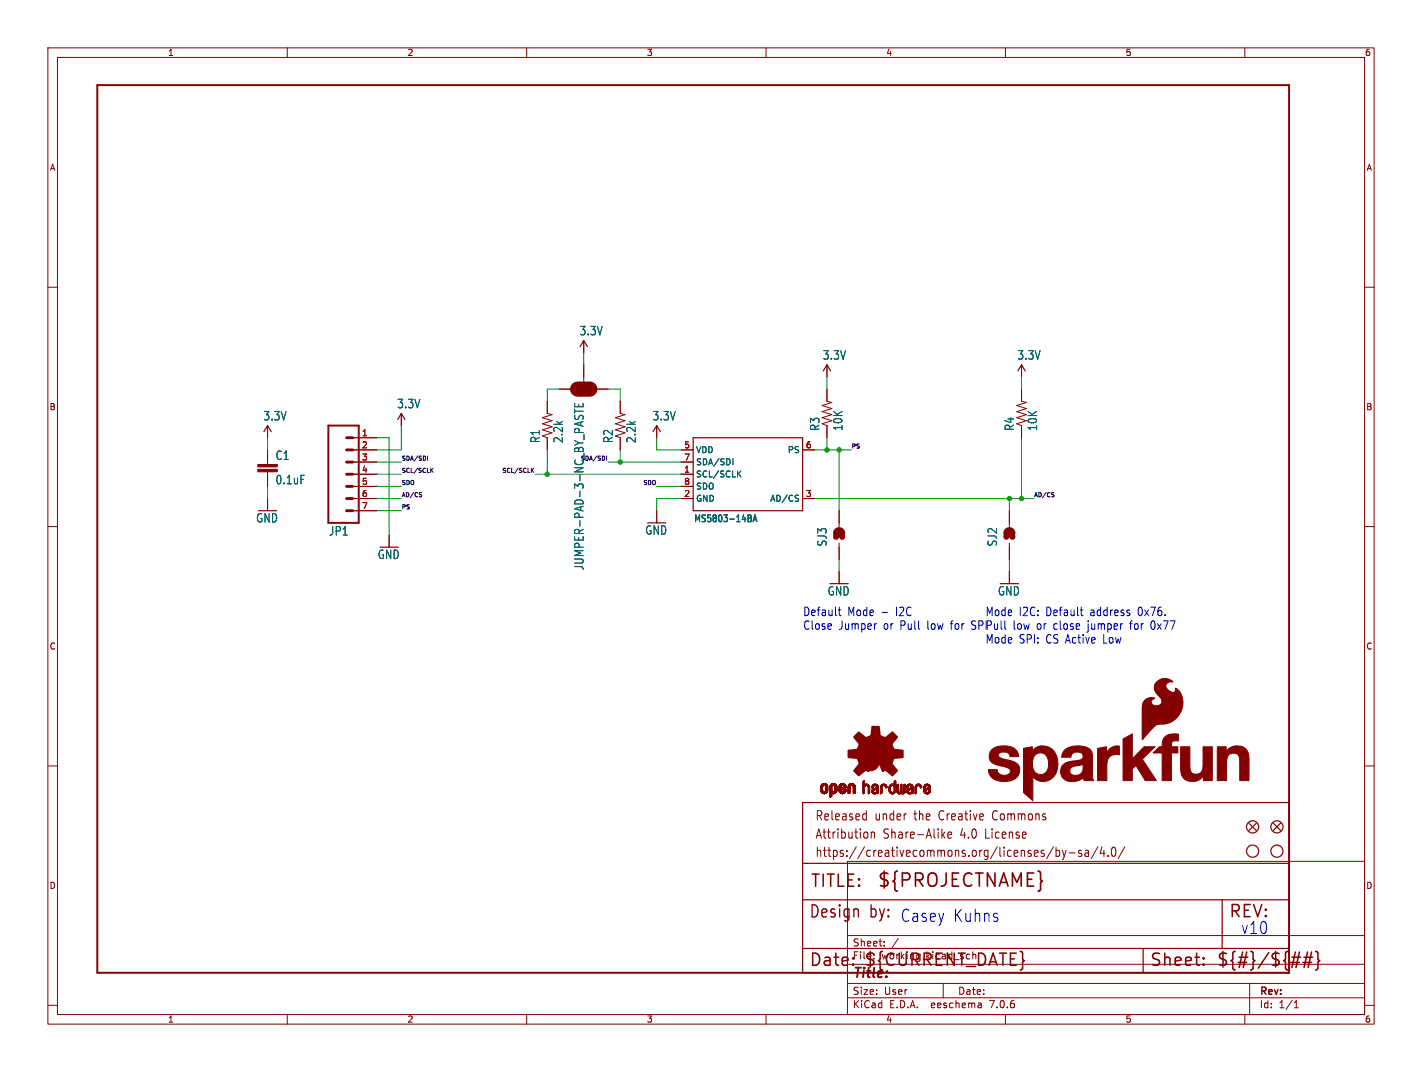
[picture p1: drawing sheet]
<svg xmlns="http://www.w3.org/2000/svg" width="297mm" height="224mm" viewBox="0 0 297 224" stroke-linecap="round" stroke-linejoin="round" font-family="sans-serif">
<defs><g id="words">
<text font-size="3.8" fill="#840000" x="183.1" y="185.7">${PROJECTNAME}</text>
<g font-size="3.5" fill="#840000">
<text x="169.2" y="185.7">TITLE:</text>
<text x="168.9" y="192.1">Design</text>
<text x="256.5" y="192.1">REV:</text>
<text x="168.9" y="202.2">Date:</text>
<text x="180.3" y="202.2">${CURRENT_DATE}</text>
<text x="240" y="202.2">Sheet:</text>
<text x="254" y="202.2">${#}/${##}</text>
</g>
<g font-size="3.5" fill="#0000c2">
<text x="181.6" y="192.1">by: Casey</text>
<text x="199" y="192.8">Kuhns</text>
<text x="259.1" y="195.3">v10</text>
</g>
<text font-size="2.8" fill="#840000" x="178" y="204.8">Title:</text>
<g font-size="2.7" fill="#840000">
<text x="170.2" y="171.7">Released</text>
<text x="182.7" y="171.7">under</text>
<text x="191.1" y="171.7">the</text>
<text x="196.5" y="171.7">Creative</text>
<text x="208" y="171.7">Commons</text>
<text x="170.2" y="175.5">Attribution</text>
<text x="170.2" y="179.3">https://creativecommons.org/licenses/by-sa/4.0/</text>
<text x="184.5" y="175.5">Share-Alike</text>
<text x="200.8" y="175.5">4.0</text>
<text x="206.2" y="175.5">License</text>
</g>
<g font-size="2.5" fill="#006464">
<text x="121" y="70.2">3.3V</text>
<text x="171.8" y="75.3">3.3V</text>
<text x="212.4" y="75.3">3.3V</text>
<text x="54.9" y="88">3.3V</text>
<text x="82.9" y="85.5">3.3V</text>
<text x="136.2" y="88">3.3V</text>
<text x="112.9" y="92.7" transform="rotate(-90 112.9 92.7)">R1</text>
<text x="117.7" y="92.7" transform="rotate(-90 117.7 92.7)">2.2k</text>
<text x="128.2" y="92.7" transform="rotate(-90 128.2 92.7)">R2</text>
<text x="133" y="92.7" transform="rotate(-90 133 92.7)">2.2k</text>
<text x="171.4" y="90.1" transform="rotate(-90 171.4 90.1)">R3</text>
<text x="176.2" y="90.1" transform="rotate(-90 176.2 90.1)">10K</text>
<text x="212" y="90.1" transform="rotate(-90 212 90.1)">R4</text>
<text x="216.8" y="90.1" transform="rotate(-90 216.8 90.1)">10K</text>
<text x="57.5" y="96.3">C1</text>
<text x="57.5" y="101.4">0.1uF</text>
<text x="53.4" y="109.4">GND</text>
<text x="68.6" y="112.1">JP1</text>
<text x="134.7" y="111.9">GND</text>
<text x="78.8" y="117">GND</text>
<text x="122.1" y="119.2" transform="rotate(-90 122.1 119.2)">JUMPER-PAD-3-NC_BY_PASTE</text>
<text x="172.9" y="114.2" transform="rotate(-90 172.9 114.2)">SJ3</text>
<text x="208.4" y="114.2" transform="rotate(-90 208.4 114.2)">SJ2</text>
<text x="172.8" y="124.6">GND</text>
<text x="208.3" y="124.6">GND</text>
</g>
<g font-size="2.5" fill="#0000c2">
<text x="167.6" y="129">Default</text>
<text x="167.6" y="131.8">Close</text>
<text x="175.1" y="131.8">Jumper</text>
<text x="177" y="129">Mode</text>
<text x="184.1" y="129">-</text>
<text x="184.6" y="131.8">or</text>
<text x="187.2" y="129">I2C</text>
<text x="188.2" y="131.8">Pull</text>
<text x="194" y="131.8">low</text>
<text x="199" y="131.8">for</text>
<text x="203.5" y="131.8">SPI</text>
<text x="205.7" y="129">Mode</text>
<text x="205.7" y="131.8">Pull</text>
<text x="211.5" y="131.8">low</text>
<text x="212.8" y="129">I2C:</text>
<text x="216.6" y="131.8">or</text>
<text x="218.5" y="129">Default</text>
<text x="220.2" y="131.8">close</text>
<text x="227.4" y="131.8">jumper</text>
<text x="227.9" y="129">address</text>
<text x="236.5" y="131.8">for</text>
<text x="238" y="129">0x76.</text>
<text x="240.9" y="131.8">0x77</text>
<text x="205.7" y="134.7">Mode</text>
<text x="212.8" y="134.7">SPI: CS Active</text>
<text x="230.7" y="134.7">Low</text>
</g>
<g font-size="2.1" fill="#840000">
<text x="178" y="197.9">Sheet:</text>
<text x="178" y="200.6">File:</text>
<text x="184.1" y="200.6">working.kicad_sch</text>
<text x="178" y="208">Size:</text>
<text x="184.7" y="208">User</text>
<text x="200" y="208">Date:</text>
<text x="263" y="208.2">Rev:</text>
<text x="178" y="210.8">KiCad</text>
<text x="185.7" y="210.8">E.D.A.</text>
<text x="194.6" y="210.8">eeschema</text>
<text x="207" y="210.8">7.0.6</text>
<text x="263" y="210.8">Id:</text>
<text x="267.1" y="210.8">1/1</text>
</g>
<text font-size="2" fill="#006464" x="144.8" y="109.4">MS5803-14BA</text>
<g font-size="1.8" fill="#840000">
<text x="35" y="11.9">1</text>
<text x="85" y="11.9">2</text>
<text x="135" y="11.9">3</text>
<text x="185" y="11.9">4</text>
<text x="235" y="11.9">5</text>
<text x="285" y="11.9">6</text>
<text x="10.3" y="35.9">A</text>
<text x="285.3" y="35.9">A</text>
<text x="10.3" y="85.9">B</text>
<text x="285.3" y="85.9">B</text>
<text x="10.3" y="135.9">C</text>
<text x="285.3" y="135.9">C</text>
<text x="10.3" y="185.9">D</text>
<text x="285.3" y="185.9">D</text>
<text x="35" y="213.8">1</text>
<text x="85" y="213.8">2</text>
<text x="135" y="213.8">3</text>
<text x="185" y="213.8">4</text>
<text x="235" y="213.8">5</text>
<text x="285" y="213.8">6</text>
</g>
<g font-size="1.8" fill="#a90000">
<text x="75.5" y="91.2">1</text>
<text x="75.5" y="93.7">2</text>
<text x="142.8" y="93.7">5</text>
<text x="168.2" y="93.7">6</text>
<text x="75.5" y="96.3">3</text>
<text x="75.5" y="98.8">4</text>
<text x="75.5" y="101.3">5</text>
<text x="142.8" y="98.8">1</text>
<text x="142.8" y="96.3">7</text>
<text x="142.8" y="101.3">8</text>
<text x="75.5" y="103.9">6</text>
<text x="75.5" y="106.4">7</text>
<text x="142.8" y="103.9">2</text>
<text x="168.2" y="103.9">3</text>
</g>
<g font-size="1.8" fill="#006464">
<text x="145.3" y="94.8">VDD</text>
<text x="164.4" y="94.8">PS</text>
<text x="145.3" y="99.9">SCL/SCLK</text>
<text x="145.3" y="97.4">SDA/SDI</text>
<text x="145.3" y="105">GND</text>
<text x="145.3" y="102.5">SDO</text>
<text x="160.8" y="105">AD/CS</text>
</g>
<g font-size="1.2" fill="#0f0f0f">
<text x="177.8" y="93.7">PS</text>
<text x="83.8" y="96.3">SDA/SDI</text>
<text x="83.8" y="101.4">SDO</text>
<text x="83.8" y="98.8">SCL/SCLK</text>
<text x="104.7" y="98.8">SCL/SCLK</text>
<text x="134.2" y="101.4">SDO</text>
<text x="83.8" y="103.9">AD/CS</text>
<text x="83.8" y="106.4">PS</text>
<text x="215.9" y="103.9">AD/CS</text>
</g>
<text font-size="1.2" fill="#006464" x="121.1" y="96.3">SDA/SDI</text>
</g></defs>
<g fill="none" stroke="#840000" stroke-width=".21">
<path d="M10 10h277v203.9h-277zM12 12h273v199.9h-273zM60 10v2M110 10v2M160 10v2M210 10v2M260 10v2M10 60h2M285 60h2M121.9 71.1v2.6M121.9 76.2v3.8M172.7 76.2v2.5"/>
<path d="M213.4 76.2v2.5M55.9 88.9v2.5M55.9 94v3M55.9 98.6v3M73.7 99.1h5M73.7 94h5M73.7 96.5h5M73.7 91.4h5M83.8 86.4v2.5M114.3 83.8v2.6l1 .2-2 .6 2 .7-2 .6 2 .7-2 .6 2 .6-2 .7 1 .3v2.6M116.8 81.3h2.6M121.3 80h1.3v2.6h-1.3z"/>
<path d="M124.5 81.3h2.5M129.5 83.8v2.6l1.1 .2-2.1 .6 2.1 .7-2.1 .6 2.1 .7-2.1 .6 2.1 .6-2.1 .7 1 .3v2.6M137.2 88.9v2.5M142.2 99.1h2.6M142.2 94h2.6M142.2 96.5h2.6M167.6 94h2.6M172.7 81.3v2.5l1 .3-2 .6 2 .6-2 .7 2 .6-2 .6 2 .7-2 .6 1 .4v2.5M213.4 81.3v2.5l1 .3-2.1 .6 2.1 .6-2.1 .7 2.1 .6-2.1 .6 2.1 .7-2.1 .6 1.1 .4v2.5M10 110h2M55.9 104.1v2.6M73.7 104.1h5"/>
<path d="M73.7 101.6h5M73.7 106.7h5M81.3 111.8v2.5M137.2 106.7v2.5M142.2 104.1h2.6M142.2 101.6h2.6M167.6 104.1h2.6M175.3 106.7v3.4M175.3 113.4v3.4M175.3 119.4v2.5M210.8 106.7v3.4M210.8 113.4v3.4"/>
<path d="M210.8 119.4v2.5M285 110h2M10 160h2M285 160h2M177 179.9h108v32h-108zM180.5 170l.4 .1M180.9 169.3v2M180.9 171.2l-.4 .1M181.2 174v.9M182 173.8v1.3M182 174l.2-.2 .4 .1 .1 1.2M196.9 174.4l.5 .7"/>
<path d="M197.4 173.8l-.7 .7M198 174.4l.8-.1-.1-.4-.5-.1-.2 .3 .1 .9h.6M220 176.9l-1.4 2.5M220.6 177v1.9M220.6 177.7l.4-.1 .3 .4-.1 .8h-.6M221.9 177.6l.4 1.3M222.3 178.9l-.2 .5-.2 .1M222.7 177.6l-.4 1.3M223.3 178.2h1.2M225.9 177.7l-.4-.1-.2 .3v.3l.6 .1v.5h-.6M226.7 177.7h.6l.1 1.2M227.4 178.1l-.6 .1a.4 .4 0 0 0-.2 .3 .4 .4 0 0 0 .2 .4l.6-.1"/>
<path d="M229.3 176.9l-1.4 2.5M230.2 176.9l-.4 1.4h1M230.6 177.6v1.3M231.4 178.7v.2M232.4 177.1l.3-.1a1.34 1.34 0 0 1 0 1.9h-.2a1.44 1.44 0 0 1-.1-1.8zM234.9 176.9l-1.4 2.5M177 195.4h108M184.7 197.5v.1M184.7 196.7v.1M187.6 196l-1.3 2M10 210h2M60 211.9v2"/>
<path d="M110 211.9v2M160 211.9v2M177 208.4h108M177 205.4h108M177 201.4h108M197 205.4v3M204.9 209.6l.1 .9M205 210.4l-.2 .1M205 209.9h-.2M210 211.9v2M260 211.9v2M261 205.4v6.5"/>
<path d="M270.3 210.5h.9M270.3 209.4l.4-.4v1.5M285 210h2"/>
</g>
<g fill="#840000" stroke="#840000" stroke-width=".21">
<path d="M171.4 165.1h.4z"/>
<path d="M171.4 165l.4 .1z"/>
<path d="M171.4 165h.4z"/>
<path d="M171.4 164.9l.4 .1z"/>
<path d="M171.4 164.9h.4z"/>
<path d="M171.4 164.8l.4 .1z"/>
<path d="M171.4 164.8h.4z"/>
<path d="M171.4 164.7l.4 .1z"/>
<path d="M171.4 164.7h.4z"/>
<path d="M171.4 164.6l.4 .1z"/>
<path d="M171.4 164.6h.4z"/>
<path d="M171.4 164.5l.4 .1z"/>
<path d="M171.4 164.5h.4z"/>
<path d="M171.4 164.4l.4 .1z"/>
<path d="M171.4 164.4h.4z"/>
<path d="M171.4 164.3l.4 .1z"/>
<path d="M171.4 165.2h.4z"/>
<path d="M171.4 165.1l.4 .1z"/>
<path d="M171.4 164.3h.4z"/>
<path d="M171.4 165.3h.5z"/>
<path d="M171.4 165.2l.5 .1z"/>
<path d="M171.4 165.2h.5z"/>
<path d="M171.4 164.2l.5 .1z"/>
<path d="M171.4 164.2h.5z"/>
<path d="M171.5 165.3h.5z"/>
<path d="M171.5 165.3h.4z"/>
<path d="M171.5 164.2h.4z"/>
<path d="M171.5 164.1l.4 .1z"/>
<path d="M171.5 164.1h.4z"/>
<path d="M171.5 164.1h.5z"/>
<path d="M171.5 165.4h.5z"/>
<path d="M171.5 165.3l.5 .1z"/>
<path d="M171.5 165.4h.6z"/>
<path d="M171.5 164.1h.6z"/>
<path d="M171.5 165.4h1.3z"/>
<path d="M171.5 164l1.3 .1z"/>
<path d="M171.5 164h1.3z"/>
<path d="M171.5 165.5h1.3z"/>
<path d="M171.5 165.4l1.3 .1z"/>
<path d="M171.6 165.5h1.1z"/>
<path d="M171.6 164h1.1z"/>
<path d="M171.6 163.9l1.1 .1z"/>
<path d="M171.6 163.9h1.1z"/>
<path d="M171.6 165.5l1.1 .1z"/>
<path d="M171.6 165.6h1.1z"/>
<path d="M171.6 163.8l1.1 .1z"/>
<path d="M171.7 165.6h.9z"/>
<path d="M171.7 163.8h.9z"/>
<path d="M171.7 165.6l.9 .1z"/>
<path d="M171.7 165.7h.9z"/>
<path d="M171.7 163.8h.8z"/>
<path d="M171.8 165.7h.7z"/>
<path d="M171.8 163.8h.7z"/>
<path d="M171.8 163.7l.7 .1z"/>
<path d="M171.8 163.7h.7z"/>
<path d="M171.9 165.7l.5 .1z"/>
<path d="M171.9 163.7h.5z"/>
<path d="M171.9 165.8h.5z"/>
<path d="M172 163.7h.3z"/>
<path d="M172 165.8h.3z"/>
<path d="M172.1 165.8h.1z"/>
<path d="M172.1 163.7h.2z"/>
<path d="M172.2 164.1h.6z"/>
<path d="M172.2 165.4h.6z"/>
<path d="M172.3 164.1h.5z"/>
<path d="M172.3 165.4h.5z"/>
<path d="M172.3 165.3l.5 .1z"/>
<path d="M172.3 165.3h.5z"/>
<path d="M172.4 165.3h.4z"/>
<path d="M172.4 165.3h.5z"/>
<path d="M172.4 164.1h.4z"/>
<path d="M172.4 164.1l.5 .1z"/>
<path d="M172.4 164.2h.5z"/>
<path d="M172.4 165.2l.5 .1z"/>
<path d="M172.4 165.2h.5z"/>
<path d="M172.5 165.2h.4z"/>
<path d="M172.5 164.3h.4z"/>
<path d="M172.5 164.2l.4 .1z"/>
<path d="M172.5 164.2h.4z"/>
<path d="M172.5 165.1l.4 .1z"/>
<path d="M172.5 165.1h.4z"/>
<path d="M172.5 165l.4 .1z"/>
<path d="M172.5 165h.4z"/>
<path d="M172.5 164.9l.4 .1z"/>
<path d="M172.5 164.9h.4z"/>
<path d="M172.5 164.8l.4 .1z"/>
<path d="M172.5 164.8h.4z"/>
<path d="M172.5 164.7l.4 .1z"/>
<path d="M172.5 164.7h.4z"/>
<path d="M172.5 164.6l.4 .1z"/>
<path d="M172.5 164.6h.4z"/>
<path d="M172.5 164.5l.4 .1z"/>
<path d="M172.5 164.5h.4z"/>
<path d="M172.5 164.4l.4 .1z"/>
<path d="M172.5 164.4h.4z"/>
<path d="M172.5 164.3l.4 .1z"/>
<path d="M173.3 166.4h.3z"/>
<path d="M173.3 166.4h.4z"/>
<path d="M173.3 166.3l.4 .1z"/>
<path d="M173.3 166.3h.4z"/>
<path d="M173.3 166.2l.4 .1z"/>
<path d="M173.3 166.2h.4z"/>
<path d="M173.3 166.1l.4 .1z"/>
<path d="M173.3 166.1h.4z"/>
<path d="M173.3 166l.4 .1z"/>
<path d="M173.3 166h.4z"/>
<path d="M173.3 165.9l.4 .1z"/>
<path d="M173.3 165.9h.4z"/>
<path d="M173.3 165.8l.4 .1z"/>
<path d="M173.3 165.8h.4z"/>
<path d="M173.3 165.7l.5 .1z"/>
<path d="M173.3 165.7h1.1z"/>
<path d="M173.3 165.7h1.2z"/>
<path d="M173.3 165.6l1.2 .1z"/>
<path d="M173.3 165.6h1.2z"/>
<path d="M173.3 165.6h1.3z"/>
<path d="M173.3 165.5l1.3 .1z"/>
<path d="M173.3 165.5h1.3z"/>
<path d="M173.3 165.5h1.4z"/>
<path d="M173.3 165.4l1.4 .1z"/>
<path d="M173.3 165.4h1.4z"/>
<path d="M173.3 165.4h.7z"/>
<path d="M173.3 165.4h.6z"/>
<path d="M173.3 165.3l.6 .1z"/>
<path d="M173.3 165.3h.6z"/>
<path d="M173.3 165.3h.5z"/>
<path d="M173.3 165.2l.5 .1z"/>
<path d="M173.3 165.2h.5z"/>
<path d="M173.3 165.2h.4z"/>
<path d="M173.3 165.1l.4 .1z"/>
<path d="M173.3 165.1h.4z"/>
<path d="M173.3 165l.4 .1z"/>
<path d="M173.3 165h.4z"/>
<path d="M173.3 164.9l.4 .1z"/>
<path d="M173.3 164.9h.4z"/>
<path d="M173.3 164.8l.4 .1z"/>
<path d="M173.3 164.8h.4z"/>
<path d="M173.3 164.7l.4 .1z"/>
<path d="M173.3 164.7h.4z"/>
<path d="M173.3 164.6l.4 .1z"/>
<path d="M173.3 164.6h.4z"/>
<path d="M173.3 164.5l.4 .1z"/>
<path d="M173.3 164.5h.4z"/>
<path d="M173.3 164.4l.4 .1z"/>
<path d="M173.3 164.4h.4z"/>
<path d="M173.3 164.3l.4 .1z"/>
<path d="M173.3 164.3h.4z"/>
<path d="M173.3 164.2l.5 .1z"/>
<path d="M173.3 166.5h.2z"/>
<path d="M173.3 166.4l.2 .1z"/>
<path d="M173.3 164.2h.5z"/>
<path d="M173.4 166.5h.1z"/>
<path d="M173.4 164.2h.4z"/>
<path d="M173.4 164.1l.4 .1z"/>
<path d="M173.4 164.1h.5z"/>
<path d="M173.4 164.1h.6z"/>
<path d="M173.4 164l1.3 .1z"/>
<path d="M173.4 164h1.3z"/>
<path d="M173.5 164h1.2z"/>
<path d="M173.5 163.9l1.1 .1z"/>
<path d="M173.5 163.9h1.1z"/>
<path d="M173.6 163.9h1z"/>
<path d="M173.6 163.8l1 .1z"/>
<path d="M173.6 163.8h1z"/>
<path d="M173.6 163.8h.9z"/>
<path d="M173.7 163.8h.8z"/>
<path d="M173.7 163.8h.7z"/>
<path d="M173.7 163.7l.7 .1z"/>
<path d="M173.7 163.7h.7z"/>
<path d="M173.8 163.7h.6z"/>
<path d="M173.8 165.7l.5 .1z"/>
<path d="M173.8 163.7h.5z"/>
<path d="M173.8 165.8h.5z"/>
<path d="M173.9 163.7h.4z"/>
<path d="M173.9 165.8h.3z"/>
<path d="M173.9 163.7h.3z"/>
<path d="M173.9 163.7h.2z"/>
<path d="M174 165.8h.1z"/>
<path d="M174.1 164.1h.6z"/>
<path d="M174.1 165.4h.6z"/>
<path d="M174.2 165.4h.5z"/>
<path d="M174.2 164.1h.5z"/>
<path d="M174.2 165.3l.5 .1z"/>
<path d="M174.3 165.3h.4z"/>
<path d="M174.3 164.1h.4z"/>
<path d="M174.3 164.1l.4 .1z"/>
<path d="M174.3 165.3h.5z"/>
<path d="M174.3 164.2h.5z"/>
<path d="M174.3 165.2l.5 .1z"/>
<path d="M174.4 165.2h.4z"/>
<path d="M174.4 164.2h.4z"/>
<path d="M174.4 164.3h.4z"/>
<path d="M174.4 164.2l.4 .1z"/>
<path d="M174.4 165.1l.4 .1z"/>
<path d="M174.4 165.1h.4z"/>
<path d="M174.4 164.4h.4z"/>
<path d="M174.4 164.3l.4 .1z"/>
<path d="M174.4 165l.4 .1z"/>
<path d="M174.4 165h.4z"/>
<path d="M174.4 164.9l.4 .1z"/>
<path d="M174.4 164.9h.4z"/>
<path d="M174.4 164.8l.4 .1z"/>
<path d="M174.4 164.8h.4z"/>
<path d="M174.4 164.7l.4 .1z"/>
<path d="M174.4 164.7h.4z"/>
<path d="M174.4 164.6l.4 .1z"/>
<path d="M174.4 164.6h.4z"/>
<path d="M174.4 164.5l.4 .1z"/>
<path d="M174.4 164.5h.4z"/>
<path d="M174.4 164.4l.4 .1z"/>
<path d="M175.3 165.2h.4z"/>
<path d="M175.3 165.1l.3 .1z"/>
<path d="M175.3 165.1h.3z"/>
<path d="M175.3 165.1h.4z"/>
<path d="M175.3 165l.4 .1z"/>
<path d="M175.3 165h.4z"/>
<path d="M175.3 165h.5z"/>
<path d="M175.3 165h.6z"/>
<path d="M175.3 164.9l.6 .1z"/>
<path d="M175.3 164.9h.7z"/>
<path d="M175.3 164.9h.8z"/>
<path d="M175.3 164.8l.9 .1z"/>
<path d="M175.3 164.8h.9z"/>
<path d="M175.3 164.8h1z"/>
<path d="M175.3 164.7l1.1 .1z"/>
<path d="M175.3 164.7h1.1z"/>
<path d="M175.3 164.7h1.2z"/>
<path d="M175.3 164.6l1.3 .1z"/>
<path d="M175.3 164.6h1.3z"/>
<path d="M175.3 164.6h1.4z"/>
<path d="M175.3 164.6h.3z"/>
<path d="M175.3 164.5l.3 .1z"/>
<path d="M175.3 164.5h.3z"/>
<path d="M175.3 164.4l.3 .1z"/>
<path d="M175.3 164.4h.3z"/>
<path d="M175.3 164.3l.3 .1z"/>
<path d="M175.3 164.3h.3z"/>
<path d="M175.3 164.3h.4z"/>
<path d="M175.3 164.2l.4 .1z"/>
<path d="M175.3 165.3h.4z"/>
<path d="M175.3 165.2l.4 .1z"/>
<path d="M175.3 164.2h.4z"/>
<path d="M175.3 165.3h.5z"/>
<path d="M175.3 164.1l.4 .1z"/>
<path d="M175.3 164.1h.5z"/>
<path d="M175.3 165.3l.5 .1z"/>
<path d="M175.3 165.4h.6z"/>
<path d="M175.3 165.4h.5z"/>
<path d="M175.3 164.1h.6z"/>
<path d="M175.3 165.4h1.3z"/>
<path d="M175.3 164l1.3 .1z"/>
<path d="M175.3 164h1.3z"/>
<path d="M175.4 165.5h1.2z"/>
<path d="M175.4 165.4l1.2 .1z"/>
<path d="M175.4 164h1.2z"/>
<path d="M175.4 165.5h1.1z"/>
<path d="M175.4 163.9l1.2 .1z"/>
<path d="M175.4 165.5l1.1 .1z"/>
<path d="M175.4 163.9h1.1z"/>
<path d="M175.4 165.6h1.1z"/>
<path d="M175.5 165.6h1z"/>
<path d="M175.5 163.9h1z"/>
<path d="M175.5 165.6h.9z"/>
<path d="M175.5 163.8l1 .1z"/>
<path d="M175.5 163.8h1z"/>
<path d="M175.5 163.8h.9z"/>
<path d="M175.5 165.6l.9 .1z"/>
<path d="M175.5 165.7h.9z"/>
<path d="M175.6 165.7h.8z"/>
<path d="M175.6 163.8h.8z"/>
<path d="M175.6 165.7h.7z"/>
<path d="M175.6 163.7l.7 .1z"/>
<path d="M175.6 163.7h.7z"/>
<path d="M175.7 163.7h.6z"/>
<path d="M175.7 165.7h.6z"/>
<path d="M175.7 163.7h.5z"/>
<path d="M175.7 165.7l.5 .1z"/>
<path d="M175.7 164.6h1z"/>
<path d="M175.8 163.7h.4z"/>
<path d="M175.8 165.8h.4z"/>
<path d="M175.8 164.6h.9z"/>
<path d="M175.8 163.7h.3z"/>
<path d="M175.8 165.8h.3z"/>
<path d="M175.9 165.8h.2z"/>
<path d="M175.9 164.5l.8 .1z"/>
<path d="M175.9 163.7h.2z"/>
<path d="M175.9 164.5h.8z"/>
<path d="M176 164.5h.7z"/>
<path d="M176 164.1h.6z"/>
<path d="M176.1 165.4h.5z"/>
<path d="M176.1 164.5h.6z"/>
<path d="M176.1 164.1h.5z"/>
<path d="M176.1 164.4l.6 .1z"/>
<path d="M176.1 164.4h.6z"/>
<path d="M176.1 164.1h.6z"/>
<path d="M176.1 165.3l.5 .1z"/>
<path d="M176.2 165.3h.5z"/>
<path d="M176.2 164.1h.5z"/>
<path d="M176.2 164.1l.5 .1z"/>
<path d="M176.2 164.4h.5z"/>
<path d="M176.2 164.2h.5z"/>
<path d="M176.3 165.3h.4z"/>
<path d="M176.3 165.2l.4 .1z"/>
<path d="M176.3 164.4h.4z"/>
<path d="M176.3 164.2h.4z"/>
<path d="M176.3 165.2h.4z"/>
<path d="M176.3 164.3l.4 .1z"/>
<path d="M176.3 164.3h.4z"/>
<path d="M176.3 164.2l.4 .1z"/>
<path d="M176.3 165.1l.4 .1z"/>
<path d="M176.3 165.1h.4z"/>
<path d="M176.3 165l.4 .1z"/>
<path d="M176.3 165h.4z"/>
<path d="M176.4 165h.3z"/>
<path d="M176.4 164.9l.3 .1z"/>
<path d="M176.5 164.9h.2z"/>
<path d="M177.1 165.7h.3z"/>
<path d="M177.1 165.7h.4z"/>
<path d="M177.1 165.6l.4 .1z"/>
<path d="M177.1 165.6h.4z"/>
<path d="M177.1 165.5l.4 .1z"/>
<path d="M177.1 165.5h.4z"/>
<path d="M177.1 165.4l.4 .1z"/>
<path d="M177.1 165.4h.4z"/>
<path d="M177.1 165.3l.4 .1z"/>
<path d="M177.1 165.3h.4z"/>
<path d="M177.1 165.2l.4 .1z"/>
<path d="M177.1 165.2h.4z"/>
<path d="M177.1 165.1l.4 .1z"/>
<path d="M177.1 165.1h.4z"/>
<path d="M177.1 165l.4 .1z"/>
<path d="M177.1 165h.4z"/>
<path d="M177.1 164.9l.4 .1z"/>
<path d="M177.1 164.9h.4z"/>
<path d="M177.1 164.8l.4 .1z"/>
<path d="M177.1 164.8h.4z"/>
<path d="M177.1 164.7l.4 .1z"/>
<path d="M177.1 164.7h.4z"/>
<path d="M177.1 164.6l.4 .1z"/>
<path d="M177.1 164.6h.4z"/>
<path d="M177.1 164.5l.4 .1z"/>
<path d="M177.1 164.5h.4z"/>
<path d="M177.1 164.4l.4 .1z"/>
<path d="M177.1 164.4h.4z"/>
<path d="M177.1 164.3l.4 .1z"/>
<path d="M177.1 164.3h.4z"/>
<path d="M177.2 165.7h.2z"/>
<path d="M177.2 164.3h.3z"/>
<path d="M177.2 164.3h.4z"/>
<path d="M177.2 164.2l.4 .1z"/>
<path d="M177.2 165.7l.1 .1z"/>
<path d="M177.2 164.2h.4z"/>
<path d="M177.2 164.1l.5 .1z"/>
<path d="M177.2 164.1h.5z"/>
<path d="M177.2 164.1h.6z"/>
<path d="M177.2 164l1.3 .1z"/>
<path d="M177.2 164h1.3z"/>
<path d="M177.3 164h1.2z"/>
<path d="M177.3 163.9l1.2 .1z"/>
<path d="M177.3 163.9h1.2z"/>
<path d="M177.3 163.9h1.1z"/>
<path d="M177.4 163.9h1z"/>
<path d="M177.4 163.8l1 .1z"/>
<path d="M177.4 163.8h1z"/>
<path d="M177.4 163.8h.9z"/>
<path d="M177.5 163.8h.8z"/>
<path d="M177.5 163.7l.8 .1z"/>
<path d="M177.5 163.7h.7z"/>
<path d="M177.6 163.7h.6z"/>
<path d="M177.6 163.7h.5z"/>
<path d="M177.7 163.7h.4z"/>
<path d="M177.7 163.7h.3z"/>
<path d="M177.8 163.7h.2z"/>
<path d="M178 164.1h.5z"/>
<path d="M178 164.1h.6z"/>
<path d="M178.1 164.1h.5z"/>
<path d="M178.1 164.1l.5 .1z"/>
<path d="M178.1 164.2h.5z"/>
<path d="M178.2 164.2h.4z"/>
<path d="M178.2 164.2l.4 .1z"/>
<path d="M178.2 164.3h.4z"/>
<path d="M178.2 165.7h.3z"/>
<path d="M178.2 165.7h.4z"/>
<path d="M178.2 165.6l.4 .1z"/>
<path d="M178.2 165.6h.4z"/>
<path d="M178.2 165.5l.4 .1z"/>
<path d="M178.2 165.5h.4z"/>
<path d="M178.2 165.4l.4 .1z"/>
<path d="M178.2 165.4h.4z"/>
<path d="M178.2 165.3l.4 .1z"/>
<path d="M178.2 165.3h.4z"/>
<path d="M178.2 165.2l.4 .1z"/>
<path d="M178.2 165.2h.4z"/>
<path d="M178.2 165.1l.4 .1z"/>
<path d="M178.2 165.1h.4z"/>
<path d="M178.2 165l.4 .1z"/>
<path d="M178.2 165h.4z"/>
<path d="M178.2 164.9l.4 .1z"/>
<path d="M178.2 164.9h.4z"/>
<path d="M178.2 164.8l.4 .1z"/>
<path d="M178.2 164.8h.4z"/>
<path d="M178.2 164.7l.4 .1z"/>
<path d="M178.2 164.7h.4z"/>
<path d="M178.2 164.6l.4 .1z"/>
<path d="M178.2 164.6h.4z"/>
<path d="M178.2 164.5l.4 .1z"/>
<path d="M178.2 164.5h.4z"/>
<path d="M178.2 164.4l.4 .1z"/>
<path d="M178.2 164.4h.4z"/>
<path d="M178.2 164.3l.4 .1z"/>
<path d="M178.3 165.7l.1 .1z"/>
<path d="M180.3 165.8h.1z"/>
<path d="M180.3 165.7l.2 .1z"/>
<path d="M180.3 163.3h.3z"/>
<path d="M180.3 165.7h.2z"/>
<path d="M180.3 165.6l.2 .1z"/>
<path d="M180.3 165.6h.3z"/>
<path d="M180.3 165.5l.3 .1z"/>
<path d="M180.3 165.5h.3z"/>
<path d="M180.3 165.4l.3 .1z"/>
<path d="M180.3 165.4h.3z"/>
<path d="M180.3 165.3l.3 .1z"/>
<path d="M180.3 165.3h.3z"/>
<path d="M180.3 165.2l.3 .1z"/>
<path d="M180.3 165.2h.3z"/>
<path d="M180.3 165.1l.3 .1z"/>
<path d="M180.3 165.1h.3z"/>
<path d="M180.3 165l.3 .1z"/>
<path d="M180.3 165h.3z"/>
<path d="M180.3 164.9l.3 .1z"/>
<path d="M180.3 164.9h.3z"/>
<path d="M180.3 164.8l.3 .1z"/>
<path d="M180.3 164.8h.3z"/>
<path d="M180.3 164.7l.3 .1z"/>
<path d="M180.3 164.7h.3z"/>
<path d="M180.3 164.6l.3 .1z"/>
<path d="M180.3 164.6h.3z"/>
<path d="M180.3 164.5l.3 .1z"/>
<path d="M180.3 164.5h.3z"/>
<path d="M180.3 164.4l.3 .1z"/>
<path d="M180.3 164.4h.3z"/>
<path d="M180.3 164.3l.3 .1z"/>
<path d="M180.3 164.3h.3z"/>
<path d="M180.3 164.2l.4 .1z"/>
<path d="M180.3 164.2h.4z"/>
<path d="M180.3 164.1l.5 .1z"/>
<path d="M180.3 164.1h.5z"/>
<path d="M180.3 164.1h.6z"/>
<path d="M180.3 164.1h1.2z"/>
<path d="M180.3 164l1.2 .1z"/>
<path d="M180.3 164h1.2z"/>
<path d="M180.3 164h1.1z"/>
<path d="M180.3 163.9l1.1 .1z"/>
<path d="M180.3 163.9h1.1z"/>
<path d="M180.3 163.9h1z"/>
<path d="M180.3 163.9h.3z"/>
<path d="M180.3 163.8l.3 .1z"/>
<path d="M180.3 163.8h.3z"/>
<path d="M180.3 163.7l.3 .1z"/>
<path d="M180.3 163.7h.3z"/>
<path d="M180.3 163.6l.3 .1z"/>
<path d="M180.3 163.6h.3z"/>
<path d="M180.3 163.5l.3 .1z"/>
<path d="M180.3 163.5h.3z"/>
<path d="M180.3 163.4l.3 .1z"/>
<path d="M180.3 163.4h.3z"/>
<path d="M180.3 163.3l.3 .1z"/>
<path d="M180.3 163.2l.3 .1z"/>
<path d="M180.3 163.2h.3z"/>
<path d="M180.4 163.2h.2z"/>
<path d="M180.4 163.2h.1z"/>
<path d="M180.4 163.1l.1 .1z"/>
<path d="M180.7 163.9h.5z"/>
<path d="M180.7 163.8l.5 .1z"/>
<path d="M180.7 163.8h.5z"/>
<path d="M180.8 163.8h.3z"/>
<path d="M181 164.1h.5z"/>
<path d="M181.1 164.1h.4z"/>
<path d="M181.2 164.1l.4 .1z"/>
<path d="M181.2 164.2h.4z"/>
<path d="M181.3 164.2h.3z"/>
<path d="M181.3 164.3h.3z"/>
<path d="M181.3 164.2l.3 .1z"/>
<path d="M181.3 164.4h.3z"/>
<path d="M181.3 164.3l.3 .1z"/>
<path d="M181.3 164.5h.3z"/>
<path d="M181.3 164.4l.3 .1z"/>
<path d="M181.4 165.8h.1z"/>
<path d="M181.4 165.7l.1 .1z"/>
<path d="M181.4 165.7h.2z"/>
<path d="M181.4 165.6l.2 .1z"/>
<path d="M181.4 165.6h.2z"/>
<path d="M181.4 165.5l.2 .1z"/>
<path d="M181.4 165.5h.2z"/>
<path d="M181.4 165.4l.2 .1z"/>
<path d="M181.4 165.4h.2z"/>
<path d="M181.4 165.3l.2 .1z"/>
<path d="M181.4 165.3h.2z"/>
<path d="M181.4 165.2l.2 .1z"/>
<path d="M181.4 165.2h.2z"/>
<path d="M181.4 165.1l.2 .1z"/>
<path d="M181.4 165.1h.2z"/>
<path d="M181.4 165l.2 .1z"/>
<path d="M181.4 165h.2z"/>
<path d="M181.4 164.9l.2 .1z"/>
<path d="M181.4 164.9h.2z"/>
<path d="M181.4 164.8l.2 .1z"/>
<path d="M181.4 164.8h.2z"/>
<path d="M181.4 164.7l.2 .1z"/>
<path d="M181.4 164.7h.2z"/>
<path d="M181.4 164.6l.2 .1z"/>
<path d="M181.4 164.6h.2z"/>
<path d="M181.4 164.5l.2 .1z"/>
<path d="M181.4 164.5h.2z"/>
<path d="M182.1 165.4h.3z"/>
<path d="M182.1 165.3l.3 .1z"/>
<path d="M182.1 165.3h.3z"/>
<path d="M182.1 165.2l.3 .1z"/>
<path d="M182.1 165.2h.3z"/>
<path d="M182.1 164.6h.1z"/>
<path d="M182.1 164.5l.2 .1z"/>
<path d="M182.1 164.5h.2z"/>
<path d="M182.1 164.5h.3z"/>
<path d="M182.1 164.4l.3 .1z"/>
<path d="M182.1 164.4h.3z"/>
<path d="M182.1 165.1l.3 .1z"/>
<path d="M182.1 165.1h.4z"/>
<path d="M182.1 165.5h.4z"/>
<path d="M182.1 165.4l.4 .1z"/>
<path d="M182.1 165.4h.4z"/>
<path d="M182.1 164.3l.3 .1z"/>
<path d="M182.1 164.3h.3z"/>
<path d="M182.1 165.5h.5z"/>
<path d="M182.1 165.1h.5z"/>
<path d="M182.1 165l.5 .1z"/>
<path d="M182.1 165h.5z"/>
<path d="M182.1 164.2l.4 .1z"/>
<path d="M182.1 164.2h.4z"/>
<path d="M182.1 165.5l.8 .1z"/>
<path d="M182.1 165.6h.8z"/>
<path d="M182.1 165h.6z"/>
<path d="M182.2 165.6h.7z"/>
<path d="M182.2 165h.5z"/>
<path d="M182.2 164.2h.3z"/>
<path d="M182.2 165h.6z"/>
<path d="M182.2 164.1l.4 .1z"/>
<path d="M182.2 164.9l.6 .1z"/>
<path d="M182.2 164.1h.4z"/>
<path d="M182.2 164.1h.5z"/>
<path d="M182.2 165.6h.8z"/>
<path d="M182.2 164.9h.7z"/>
<path d="M182.2 165.6l.8 .1z"/>
<path d="M182.2 164.1h1.1z"/>
<path d="M182.2 165.7h.8z"/>
<path d="M182.3 164.1h1z"/>
<path d="M182.3 165.7h.7z"/>
<path d="M182.3 164.9h.6z"/>
<path d="M182.3 164l1 .1z"/>
<path d="M182.3 164h1z"/>
<path d="M182.3 164.9h.7z"/>
<path d="M182.3 164.9h.8z"/>
<path d="M182.3 164h.9z"/>
<path d="M182.3 164.8l.8 .1z"/>
<path d="M182.4 165.7h.6z"/>
<path d="M182.4 163.9l.8 .1z"/>
<path d="M182.4 164.8h1.1z"/>
<path d="M182.4 163.9h.8z"/>
<path d="M182.4 165.7l.6 .1z"/>
<path d="M182.4 165.8h.6z"/>
<path d="M182.4 163.9h.7z"/>
<path d="M182.5 165.8h.4z"/>
<path d="M182.5 163.9h.6z"/>
<path d="M182.5 164.8h1z"/>
<path d="M182.5 163.8l.6 .1z"/>
<path d="M182.5 163.8h.5z"/>
<path d="M182.6 164.7l.9 .1z"/>
<path d="M182.6 163.8h.3z"/>
<path d="M182.6 164.7h.9z"/>
<path d="M182.7 164.7h.8z"/>
<path d="M182.7 165.5h.2z"/>
<path d="M182.7 163.8h.1z"/>
<path d="M182.8 164.6l.7 .1z"/>
<path d="M182.8 164.1h.5z"/>
<path d="M182.8 164.6h.7z"/>
<path d="M182.9 164.6h.6z"/>
<path d="M182.9 164.1h.5z"/>
<path d="M183 164.6h.5z"/>
<path d="M183 164.1l.4 .1z"/>
<path d="M183 164.2h.4z"/>
<path d="M183.1 164.5l.4 .1z"/>
<path d="M183.1 164.2h.3z"/>
<path d="M183.1 164.5h.4z"/>
<path d="M183.1 164.2l.3 .1z"/>
<path d="M183.1 164.3h.3z"/>
<path d="M183.1 164.8l.4 .1z"/>
<path d="M183.1 164.9h.4z"/>
<path d="M183.1 164.4h.4z"/>
<path d="M183.1 164.4h.3z"/>
<path d="M183.1 164.3l.3 .1z"/>
<path d="M183.2 165.8h.1z"/>
<path d="M183.2 165.7l.1 .1z"/>
<path d="M183.2 165.7h.2z"/>
<path d="M183.2 165.7h.3z"/>
<path d="M183.2 165.6l.3 .1z"/>
<path d="M183.2 165.6h.3z"/>
<path d="M183.2 165.5l.3 .1z"/>
<path d="M183.2 165.5h.3z"/>
<path d="M183.2 165.4l.3 .1z"/>
<path d="M183.2 165.4h.3z"/>
<path d="M183.2 165.3l.3 .1z"/>
<path d="M183.2 165.3h.3z"/>
<path d="M183.2 165.2l.3 .1z"/>
<path d="M183.2 165.2h.3z"/>
<path d="M183.2 165.1l.3 .1z"/>
<path d="M183.2 165.1h.3z"/>
<path d="M183.2 165l.3 .1z"/>
<path d="M183.2 165h.3z"/>
<path d="M183.2 164.9l.3 .1z"/>
<path d="M183.2 164.9h.3z"/>
<path d="M183.2 164.5h.3z"/>
<path d="M183.2 164.4l.3 .1z"/>
<path d="M183.2 164.4h.3z"/>
<path d="M183.9 165.8h.1z"/>
<path d="M183.9 165.8h.2z"/>
<path d="M183.9 165.7l.2 .1z"/>
<path d="M183.9 165.7h.2z"/>
<path d="M183.9 165.7h.3z"/>
<path d="M183.9 165.6l.3 .1z"/>
<path d="M183.9 165.6h.3z"/>
<path d="M183.9 165.5l.3 .1z"/>
<path d="M183.9 165.5h.3z"/>
<path d="M183.9 165.4l.3 .1z"/>
<path d="M183.9 165.4h.3z"/>
<path d="M183.9 165.3l.3 .1z"/>
<path d="M183.9 165.3h.3z"/>
<path d="M183.9 165.2l.3 .1z"/>
<path d="M183.9 165.2h.3z"/>
<path d="M183.9 165.1l.3 .1z"/>
<path d="M183.9 165.1h.3z"/>
<path d="M183.9 165l.3 .1z"/>
<path d="M183.9 165h.3z"/>
<path d="M183.9 164.9l.3 .1z"/>
<path d="M183.9 164.9h.3z"/>
<path d="M183.9 164.8l.3 .1z"/>
<path d="M183.9 164.8h.3z"/>
<path d="M183.9 164.7l.3 .1z"/>
<path d="M183.9 164.7h.3z"/>
<path d="M183.9 164.6l.3 .1z"/>
<path d="M183.9 164.6h.3z"/>
<path d="M183.9 164.5l.3 .1z"/>
<path d="M183.9 164.5h.3z"/>
<path d="M183.9 164.4l.3 .1z"/>
<path d="M183.9 164.4h.3z"/>
<path d="M183.9 164.3l.3 .1z"/>
<path d="M183.9 164.3h.3z"/>
<path d="M183.9 164.3h.4z"/>
<path d="M183.9 164.2l.4 .1z"/>
<path d="M183.9 164.2h.4z"/>
<path d="M184 164.2h.3z"/>
<path d="M184 164.2h.4z"/>
<path d="M184 164.1l.4 .1z"/>
<path d="M184 164.1h.4z"/>
<path d="M184 164.1h.5z"/>
<path d="M184 164.1h.6z"/>
<path d="M184 164.1h1.1z"/>
<path d="M184.1 164l1 .1z"/>
<path d="M184.1 164h1z"/>
<path d="M184.1 164h.9z"/>
<path d="M184.2 163.9l.8 .1z"/>
<path d="M184.2 163.9h.8z"/>
<path d="M184.2 163.9h.7z"/>
<path d="M184.3 163.9h.6z"/>
<path d="M184.3 163.8l.6 .1z"/>
<path d="M184.3 163.8h.5z"/>
<path d="M184.4 163.8h.4z"/>
<path d="M184.5 163.8h.1z"/>
<path d="M184.6 164.1h.5z"/>
<path d="M184.7 164.1h.4z"/>
<path d="M184.7 164.1h.5z"/>
<path d="M184.8 164.1h.4z"/>
<path d="M184.8 164.1l.4 .1z"/>
<path d="M184.8 164.2h.4z"/>
<path d="M184.9 164.2h.3z"/>
<path d="M184.9 164.2l.3 .1z"/>
<path d="M184.9 164.3h.3z"/>
<path d="M184.9 164.3l.3 .1z"/>
<path d="M185 164.4h.2z"/>
<path d="M185 164.5h.2z"/>
<path d="M185 164.4l.2 .1z"/>
<path d="M185 164.4h.3z"/>
<path d="M185 164.5l.1 .1z"/>
<path d="M185.7 165.1h.3z"/>
<path d="M185.7 165l.3 .1z"/>
<path d="M185.7 165h.3z"/>
<path d="M185.7 164.9l.3 .1z"/>
<path d="M185.7 164.9h.3z"/>
<path d="M185.7 164.8l.3 .1z"/>
<path d="M185.7 164.8h.3z"/>
<path d="M185.7 164.7l.3 .1z"/>
<path d="M185.7 164.7h.3z"/>
<path d="M185.7 164.6l.3 .1z"/>
<path d="M185.7 164.6h.3z"/>
<path d="M185.7 164.5l.3 .1z"/>
<path d="M185.7 164.5h.3z"/>
<path d="M185.7 165.2h.3z"/>
<path d="M185.7 165.1l.3 .1z"/>
<path d="M185.7 164.4l.3 .1z"/>
<path d="M185.7 164.4h.3z"/>
<path d="M185.7 165.2l.3 .1z"/>
<path d="M185.7 165.3h.3z"/>
<path d="M185.7 164.3l.3 .1z"/>
<path d="M185.7 164.3h.3z"/>
<path d="M185.7 165.4h.4z"/>
<path d="M185.7 165.3l.4 .1z"/>
<path d="M185.7 165.3h.4z"/>
<path d="M185.7 164.3h.4z"/>
<path d="M185.8 165.4h.3z"/>
<path d="M185.8 164.3h.3z"/>
<path d="M185.8 164.2l.3 .1z"/>
<path d="M185.8 164.2h.3z"/>
<path d="M185.8 165.4l.4 .1z"/>
<path d="M185.8 165.4h.4z"/>
<path d="M185.8 164.2h.4z"/>
<path d="M185.8 165.5h.4z"/>
<path d="M185.8 164.1l.4 .1z"/>
<path d="M185.8 165.5h.5z"/>
<path d="M185.8 164.1h.4z"/>
<path d="M185.8 164.1h.5z"/>
<path d="M185.8 165.5l1.2 .1z"/>
<path d="M185.8 165.5h.6z"/>
<path d="M185.8 165.6h1.1z"/>
<path d="M185.8 164.1h.6z"/>
<path d="M185.8 164.1h1.3z"/>
<path d="M185.9 165.6h1z"/>
<path d="M185.9 164.1h1.2z"/>
<path d="M185.9 164l1.2 .1z"/>
<path d="M185.9 164h1.2z"/>
<path d="M185.9 165.6l1 .1z"/>
<path d="M185.9 165.7h.9z"/>
<path d="M186 165.7h.8z"/>
<path d="M186 164h1.1z"/>
<path d="M186 163.9l1.1 .1z"/>
<path d="M186 163.9h1.1z"/>
<path d="M186.1 165.7l.6 .1z"/>
<path d="M186.1 163.9h.6z"/>
<path d="M186.1 165.8h.6z"/>
<path d="M186.1 163.8l.6 .1z"/>
<path d="M186.1 165.8h.5z"/>
<path d="M186.1 163.8h.5z"/>
<path d="M186.2 165.8h.4z"/>
<path d="M186.2 163.8h.4z"/>
<path d="M186.3 163.8h.1z"/>
<path d="M186.4 164.1h.7z"/>
<path d="M186.4 165.5h.6z"/>
<path d="M186.5 164.1h.6z"/>
<path d="M186.5 165.5h.5z"/>
<path d="M186.6 164.1h.5z"/>
<path d="M186.6 165.5h.4z"/>
<path d="M186.6 164.1l.5 .1z"/>
<path d="M186.6 165.4l.4 .1z"/>
<path d="M186.6 164.2h.5z"/>
<path d="M186.6 165.4h.4z"/>
<path d="M186.7 165.4h.3z"/>
<path d="M186.7 164.2h.4z"/>
<path d="M186.7 164.2l.4 .1z"/>
<path d="M186.7 164.3h.4z"/>
<path d="M186.7 165.3l.3 .1z"/>
<path d="M186.7 165.3h.4z"/>
<path d="M186.7 163.9h.4z"/>
<path d="M186.8 165.3h.3z"/>
<path d="M186.8 164.3h.3z"/>
<path d="M186.8 163.9h.3z"/>
<path d="M186.8 163.8l.3 .1z"/>
<path d="M186.8 165.2l.3 .1z"/>
<path d="M186.8 165.2h.3z"/>
<path d="M186.8 165.1h.3z"/>
<path d="M186.8 165l.3 .1z"/>
<path d="M186.8 165h.3z"/>
<path d="M186.8 164.9l.3 .1z"/>
<path d="M186.8 164.9h.3z"/>
<path d="M186.8 164.8h.3z"/>
<path d="M186.8 164.7l.3 .1z"/>
<path d="M186.8 164.7h.3z"/>
<path d="M186.8 164.6h.3z"/>
<path d="M186.8 164.5h.3z"/>
<path d="M186.8 164.4l.3 .1z"/>
<path d="M186.8 164.4h.3z"/>
<path d="M186.8 164.3l.3 .1z"/>
<path d="M186.8 163.8h.3z"/>
<path d="M186.8 163.7l.3 .1z"/>
<path d="M186.8 163.7h.3z"/>
<path d="M186.8 163.6l.3 .1z"/>
<path d="M186.8 163.6h.3z"/>
<path d="M186.8 163.5h.3z"/>
<path d="M186.8 163.4h.3z"/>
<path d="M186.8 163.3h.3z"/>
<path d="M186.8 165.1l.3 .1z"/>
<path d="M186.8 164.8l.3 .1z"/>
<path d="M186.8 164.6l.3 .1z"/>
<path d="M186.8 164.5l.3 .1z"/>
<path d="M186.8 163.5l.3 .1z"/>
<path d="M186.8 163.4l.3 .1z"/>
<path d="M186.8 163.3l.3 .1z"/>
<path d="M186.8 163.2l.3 .1z"/>
<path d="M186.8 163.2h.3z"/>
<path d="M186.9 163.2h.2z"/>
<path d="M186.9 163.1l.2 .1z"/>
<path d="M187.4 165.3h.2z"/>
<path d="M187.4 165.2l.2 .1z"/>
<path d="M187.4 165.2h.2z"/>
<path d="M187.4 165.1l.2 .1z"/>
<path d="M187.4 165.1h.2z"/>
<path d="M187.4 165l.2 .1z"/>
<path d="M187.4 165h.2z"/>
<path d="M187.4 164.9l.2 .1z"/>
<path d="M187.4 164.9h.2z"/>
<path d="M187.4 164.8l.2 .1z"/>
<path d="M187.4 164.8h.2z"/>
<path d="M187.4 164.7l.2 .1z"/>
<path d="M187.4 164.7h.2z"/>
<path d="M187.4 164.6l.2 .1z"/>
<path d="M187.4 164.6h.2z"/>
<path d="M187.4 164.5l.2 .1z"/>
<path d="M187.4 164.5h.2z"/>
<path d="M187.4 164.4l.2 .1z"/>
<path d="M187.4 164.4h.2z"/>
<path d="M187.4 164.3l.2 .1z"/>
<path d="M187.4 164.3h.2z"/>
<path d="M187.4 164.2l.2 .1z"/>
<path d="M187.4 164.2h.2z"/>
<path d="M187.4 164.1l.2 .1z"/>
<path d="M187.4 164.1h.2z"/>
<path d="M187.4 164l.2 .1z"/>
<path d="M187.4 164h.2z"/>
<path d="M187.4 165.5h.3z"/>
<path d="M187.4 165.4l.3 .1z"/>
<path d="M187.4 165.4h.3z"/>
<path d="M187.4 165.3l.3 .1z"/>
<path d="M187.4 165.3h.3z"/>
<path d="M187.4 163.9l.2 .1z"/>
<path d="M187.4 163.9h.2z"/>
<path d="M187.4 165.5h.4z"/>
<path d="M187.4 165.5h1.6z"/>
<path d="M187.4 165.6h1.6z"/>
<path d="M187.4 165.5l1.6 .1z"/>
<path d="M187.5 165.6l1.4 .1z"/>
<path d="M187.5 165.6h1.5z"/>
<path d="M187.5 165.7h1.4z"/>
<path d="M187.5 163.9h.1z"/>
<path d="M187.5 163.8l.1 .1z"/>
<path d="M187.5 165.7h.7z"/>
<path d="M187.6 165.7l.5 .1z"/>
<path d="M187.6 165.8h.5z"/>
<path d="M187.7 165.8h.3z"/>
<path d="M187.9 165.5h.6z"/>
<path d="M188 165.5h.4z"/>
<path d="M188 165.4l.4 .1z"/>
<path d="M188 165.4h.4z"/>
<path d="M188 165.3l.4 .1z"/>
<path d="M188 165.3h.4z"/>
<path d="M188 165.3h.3z"/>
<path d="M188 165.2h.3z"/>
<path d="M188 165.1l.3 .1z"/>
<path d="M188 165.1h.3z"/>
<path d="M188 165h.3z"/>
<path d="M188 164.9l.3 .1z"/>
<path d="M188 164.9h.3z"/>
<path d="M188.1 165.3h.2z"/>
<path d="M188.1 165.2l.2 .1z"/>
<path d="M188.1 165.2h.2z"/>
<path d="M188.1 165.1h.2z"/>
<path d="M188.1 165l.2 .1z"/>
<path d="M188.1 165h.2z"/>
<path d="M188.1 164.9h.2z"/>
<path d="M188.1 164.8l.2 .1z"/>
<path d="M188.1 164.8h.2z"/>
<path d="M188.1 164.7l.2 .1z"/>
<path d="M188.1 164.7h.2z"/>
<path d="M188.1 164.6l.2 .1z"/>
<path d="M188.1 164.6h.2z"/>
<path d="M188.1 164.5l.2 .1z"/>
<path d="M188.1 164.5h.2z"/>
<path d="M188.1 164.4l.2 .1z"/>
<path d="M188.1 164.4h.2z"/>
<path d="M188.1 164.3l.2 .1z"/>
<path d="M188.1 164.3h.2z"/>
<path d="M188.1 164.2l.2 .1z"/>
<path d="M188.1 164.2h.2z"/>
<path d="M188.1 164.1l.2 .1z"/>
<path d="M188.1 164.1h.2z"/>
<path d="M188.1 164l.2 .1z"/>
<path d="M188.1 164h.2z"/>
<path d="M188.1 163.9l.2 .1z"/>
<path d="M188.1 163.9h.2z"/>
<path d="M188.2 163.9h.1z"/>
<path d="M188.2 165.7h.7z"/>
<path d="M188.2 163.8l.1 .1z"/>
<path d="M188.2 163.8h.1z"/>
<path d="M188.3 165.7l.5 .1z"/>
<path d="M188.3 165.8h.5z"/>
<path d="M188.4 165.8h.3z"/>
<path d="M188.6 165.5h.4z"/>
<path d="M188.7 165.5h.3z"/>
<path d="M188.7 165.4l.3 .1z"/>
<path d="M188.7 165.4h.3z"/>
<path d="M188.7 165.3l.3 .1z"/>
<path d="M188.7 165.3h.3z"/>
<path d="M188.8 165.3h.2z"/>
<path d="M188.8 165.2l.2 .1z"/>
<path d="M188.8 165.2h.2z"/>
<path d="M188.8 165.1l.2 .1z"/>
<path d="M188.8 165.1h.2z"/>
<path d="M188.8 165l.2 .1z"/>
<path d="M188.8 165h.2z"/>
<path d="M188.8 164.9l.2 .1z"/>
<path d="M188.8 164.9h.2z"/>
<path d="M188.8 164.8l.2 .1z"/>
<path d="M188.8 164.8h.2z"/>
<path d="M188.8 164.7l.2 .1z"/>
<path d="M188.8 164.7h.2z"/>
<path d="M188.8 164.6l.2 .1z"/>
<path d="M188.8 164.6h.2z"/>
<path d="M188.8 164.5l.2 .1z"/>
<path d="M188.8 164.5h.2z"/>
<path d="M188.8 164.4l.2 .1z"/>
<path d="M188.8 164.4h.2z"/>
<path d="M188.8 164.3l.2 .1z"/>
<path d="M188.8 164.3h.2z"/>
<path d="M188.8 164.2l.2 .1z"/>
<path d="M188.8 164.2h.2z"/>
<path d="M188.8 164.1l.2 .1z"/>
<path d="M188.8 164.1h.2z"/>
<path d="M188.8 164l.2 .1z"/>
<path d="M188.8 164h.2z"/>
<path d="M188.8 163.9l.2 .1z"/>
<path d="M188.8 163.9h.2z"/>
<path d="M188.9 163.9h.1z"/>
<path d="M188.9 163.8l.1 .1z"/>
<path d="M189.3 165.4h.4z"/>
<path d="M189.3 165.4h.3z"/>
<path d="M189.3 165.3l.3 .1z"/>
<path d="M189.3 165.3h.3z"/>
<path d="M189.3 165.2l.3 .1z"/>
<path d="M189.3 165.2h.3z"/>
<path d="M189.3 165.2h.4z"/>
<path d="M189.3 165.1l.4 .1z"/>
<path d="M189.3 165.1h.4z"/>
<path d="M189.3 164.6h.2z"/>
<path d="M189.3 164.5l.2 .1z"/>
<path d="M189.3 164.5h.3z"/>
<path d="M189.3 164.4l.3 .1z"/>
<path d="M189.3 164.4h.3z"/>
<path d="M189.4 165.4l.3 .1z"/>
<path d="M189.4 165.4h.3z"/>
<path d="M189.4 165.1h.3z"/>
<path d="M189.4 164.4h.2z"/>
<path d="M189.4 164.3l.2 .1z"/>
<path d="M189.4 164.3h.2z"/>
<path d="M189.4 165.5h.3z"/>
<path d="M189.4 164.3h.3z"/>
<path d="M189.4 165.5h.4z"/>
<path d="M189.4 165.1h.4z"/>
<path d="M189.4 165.5h.8z"/>
<path d="M189.4 165l.5 .1z"/>
<path d="M189.4 165h.5z"/>
<path d="M189.4 164.2l.3 .1z"/>
<path d="M189.4 164.2h.3z"/>
<path d="M189.4 165.6h.8z"/>
<path d="M189.4 165.5l.8 .1z"/>
<path d="M189.4 164.2h.4z"/>
<path d="M189.4 165h.6z"/>
<path d="M189.4 164.1l.4 .1z"/>
<path d="M189.4 165h.7z"/>
<path d="M189.4 164.1h.4z"/>
<path d="M189.5 165.6h.7z"/>
<path d="M189.5 164.9l.6 .1z"/>
<path d="M189.5 164.1h.4z"/>
<path d="M189.5 164.9h.6z"/>
<path d="M189.5 164.1h.5z"/>
<path d="M189.5 165.6l.7 .1z"/>
<path d="M189.5 164.1h1.1z"/>
<path d="M189.5 165.7h.7z"/>
<path d="M189.5 164.9h.7z"/>
<path d="M189.5 164l1.1 .1z"/>
<path d="M189.5 164h1z"/>
<path d="M189.5 164.9h.8z"/>
<path d="M189.6 165.7h.6z"/>
<path d="M189.6 164.9h.7z"/>
<path d="M189.6 164h.9z"/>
<path d="M189.6 164.8l.7 .1z"/>
<path d="M189.6 164.8h.8z"/>
<path d="M189.6 163.9l.8 .1z"/>
<path d="M189.6 163.9h.8z"/>
<path d="M189.6 165.7l.6 .1z"/>
<path d="M189.7 165.8h.5z"/>
<path d="M189.7 164.8h1z"/>
<path d="M189.7 163.9h.7z"/>
<path d="M189.7 163.9h.6z"/>
<path d="M189.8 165.8h.4z"/>
<path d="M189.8 163.8l.5 .1z"/>
<path d="M189.8 164.8h.9z"/>
<path d="M189.8 163.8h.5z"/>
<path d="M189.8 164.7l.9 .1z"/>
<path d="M189.8 163.8h.4z"/>
<path d="M189.9 164.7h.8z"/>
<path d="M190 164.7h.7z"/>
<path d="M190 165.5h.2z"/>
<path d="M190 164.6l.7 .1z"/>
<path d="M190 164.1h.6z"/>
<path d="M190.1 164.1h.5z"/>
<path d="M190.1 164.6h.6z"/>
<path d="M190.2 164.6h.5z"/>
<path d="M190.2 164.1h.4z"/>
<path d="M190.2 164.1l.4 .1z"/>
<path d="M190.2 164.2h.4z"/>
<path d="M190.3 164.2h.3z"/>
<path d="M190.3 164.6h.4z"/>
<path d="M190.3 164.5l.4 .1z"/>
<path d="M190.3 164.2h.4z"/>
<path d="M190.3 164.5h.4z"/>
<path d="M190.3 164.2l.4 .1z"/>
<path d="M190.3 164.3h.4z"/>
<path d="M190.4 164.3h.3z"/>
<path d="M190.4 164.5h.3z"/>
<path d="M190.4 164.8h.3z"/>
<path d="M190.4 164.8l.3 .1z"/>
<path d="M190.4 164.3l.3 .1z"/>
<path d="M190.4 164.9h.3z"/>
<path d="M190.4 164.4h.3z"/>
<path d="M190.4 165.8h.1z"/>
<path d="M190.4 165.8h.2z"/>
<path d="M190.4 165.7l.2 .1z"/>
<path d="M190.4 165.7h.2z"/>
<path d="M190.4 165.7h.3z"/>
<path d="M190.4 165.6l.3 .1z"/>
<path d="M190.4 165.6h.3z"/>
<path d="M190.4 165.5l.3 .1z"/>
<path d="M190.4 165.5h.3z"/>
<path d="M190.4 165.4l.3 .1z"/>
<path d="M190.4 165.4h.3z"/>
<path d="M190.4 165.3l.3 .1z"/>
<path d="M190.4 165.3h.3z"/>
<path d="M190.4 165.2l.3 .1z"/>
<path d="M190.4 165.2h.3z"/>
<path d="M190.4 165.1l.3 .1z"/>
<path d="M190.4 165.1h.3z"/>
<path d="M190.4 165l.3 .1z"/>
<path d="M190.4 165h.3z"/>
<path d="M190.4 164.9l.3 .1z"/>
<path d="M190.4 164.4l.3 .1z"/>
<path d="M191.2 165.8h.1z"/>
<path d="M191.2 165.7l.1 .1z"/>
<path d="M191.2 165.7h.2z"/>
<path d="M191.2 165.6l.2 .1z"/>
<path d="M191.2 165.6h.2z"/>
<path d="M191.2 165.5l.2 .1z"/>
<path d="M191.2 165.5h.2z"/>
<path d="M191.2 165.4l.2 .1z"/>
<path d="M191.2 165.4h.2z"/>
<path d="M191.2 165.3l.2 .1z"/>
<path d="M191.2 165.3h.2z"/>
<path d="M191.2 165.2l.2 .1z"/>
<path d="M191.2 165.2h.2z"/>
<path d="M191.2 165.1l.2 .1z"/>
<path d="M191.2 165.1h.2z"/>
<path d="M191.2 165l.2 .1z"/>
<path d="M191.2 165h.2z"/>
<path d="M191.2 164.9l.2 .1z"/>
<path d="M191.2 164.9h.2z"/>
<path d="M191.2 164.8l.2 .1z"/>
<path d="M191.2 164.8h.2z"/>
<path d="M191.2 164.7l.2 .1z"/>
<path d="M191.2 164.7h.2z"/>
<path d="M191.2 164.6l.2 .1z"/>
<path d="M191.2 164.6h.2z"/>
<path d="M191.2 164.5l.2 .1z"/>
<path d="M191.2 164.5h.2z"/>
<path d="M191.2 164.4l.2 .1z"/>
<path d="M191.2 164.4h.2z"/>
<path d="M191.2 164.3l.3 .1z"/>
<path d="M191.2 164.3h.3z"/>
<path d="M191.2 164.2l.3 .1z"/>
<path d="M191.2 164.2h.3z"/>
<path d="M191.2 164.2h.4z"/>
<path d="M191.2 164.1l.4 .1z"/>
<path d="M191.2 164.1h.5z"/>
<path d="M191.3 164.1h.4z"/>
<path d="M191.3 164.1h.5z"/>
<path d="M191.3 164.1h1.1z"/>
<path d="M191.3 164l1 .1z"/>
<path d="M191.3 164h1z"/>
<path d="M191.4 164h.9z"/>
<path d="M191.4 163.9l.9 .1z"/>
<path d="M191.4 163.9h.8z"/>
<path d="M191.5 163.9h.7z"/>
<path d="M191.5 163.9h.6z"/>
<path d="M191.5 163.8l.6 .1z"/>
<path d="M191.6 163.8h.5z"/>
<path d="M191.6 163.8h.4z"/>
<path d="M191.8 163.8h.1z"/>
<path d="M191.9 164.1h.5z"/>
<path d="M192 164.1h.4z"/>
<path d="M192 164.1l.4 .1z"/>
<path d="M192.1 164.2h.3z"/>
<path d="M192.1 164.2h.4z"/>
<path d="M192.1 164.2l.4 .1z"/>
<path d="M192.2 164.3h.3z"/>
<path d="M192.2 164.4h.3z"/>
<path d="M192.2 164.3l.3 .1z"/>
<path d="M192.2 164.5h.2z"/>
<path d="M192.2 164.5h.3z"/>
<path d="M192.2 164.4l.3 .1z"/>
<path d="M192.2 164.5l.2 .1z"/>
<path d="M193 165.3h.3z"/>
<path d="M193 165.2l.3 .1z"/>
<path d="M193 165.2h.3z"/>
<path d="M193 165.1l.3 .1z"/>
<path d="M193 165.1h.3z"/>
<path d="M193 165.1h.4z"/>
<path d="M193 165l.5 .1z"/>
<path d="M193 165h.5z"/>
<path d="M193 165h.6z"/>
<path d="M193 164.9l.7 .1z"/>
<path d="M193 164.9h.7z"/>
<path d="M193 164.9h.8z"/>
<path d="M193 164.9h.9z"/>
<path d="M193 164.8l.9 .1z"/>
<path d="M193 164.8h.9z"/>
<path d="M193 164.8h1z"/>
<path d="M193 164.8h.3z"/>
<path d="M193 164.7l.3 .1z"/>
<path d="M193 164.7h.3z"/>
<path d="M193 164.6l.3 .1z"/>
<path d="M193 164.6h.3z"/>
<path d="M193 164.5l.3 .1z"/>
<path d="M193 164.5h.3z"/>
<path d="M193 164.4l.3 .1z"/>
<path d="M193 164.4h.3z"/>
<path d="M193 164.3l.3 .1z"/>
<path d="M193 164.3h.3z"/>
<path d="M193 165.4h.3z"/>
<path d="M193 165.3l.3 .1z"/>
<path d="M193 164.2l.3 .1z"/>
<path d="M193 165.4h.4z"/>
<path d="M193 164.2h.3z"/>
<path d="M193 164.2h.4z"/>
<path d="M193 165.5h.4z"/>
<path d="M193 165.4l.4 .1z"/>
<path d="M193 165.5h.5z"/>
<path d="M193 164.1l.4 .1z"/>
<path d="M193 164.1h.5z"/>
<path d="M193.1 165.5h.5z"/>
<path d="M193.1 165.5h.4z"/>
<path d="M193.1 164.1h.4z"/>
<path d="M193.1 164.1h.5z"/>
<path d="M193.1 165.5l1.1 .1z"/>
<path d="M193.1 165.6h1.1z"/>
<path d="M193.1 164.1h1.1z"/>
<path d="M193.1 165.6h1z"/>
<path d="M193.1 164l1.1 .1z"/>
<path d="M193.1 164h1.1z"/>
<path d="M193.1 164h1z"/>
<path d="M193.2 164h.9z"/>
<path d="M193.2 165.6l.9 .1z"/>
<path d="M193.2 165.7h.9z"/>
<path d="M193.2 165.7h.8z"/>
<path d="M193.2 163.9l.9 .1z"/>
<path d="M193.2 163.9h.8z"/>
<path d="M193.3 163.9h.7z"/>
<path d="M193.3 165.7h.7z"/>
<path d="M193.3 165.7l.7 .1z"/>
<path d="M193.3 163.9h.6z"/>
<path d="M193.3 165.8h.6z"/>
<path d="M193.4 164.8h.7z"/>
<path d="M193.4 163.9h.5z"/>
<path d="M193.4 165.8h.5z"/>
<path d="M193.4 163.8l.5 .1z"/>
<path d="M193.4 163.8h.5z"/>
<path d="M193.4 164.7l.7 .1z"/>
<path d="M193.4 164.7h.7z"/>
<path d="M193.5 165.8h.4z"/>
<path d="M193.5 163.8h.3z"/>
<path d="M193.5 164.7h.7z"/>
<path d="M193.5 164.7h.8z"/>
<path d="M193.6 164.7h.7z"/>
<path d="M193.6 163.8h.1z"/>
<path d="M193.6 164.6l.7 .1z"/>
<path d="M193.7 164.6h.6z"/>
<path d="M193.7 164.1h.5z"/>
<path d="M193.7 165.5h.5z"/>
<path d="M193.8 165.5h.4z"/>
<path d="M193.8 164.6h.5z"/>
<path d="M193.8 164.1h.4z"/>
<path d="M193.8 164.5l.5 .1z"/>
<path d="M193.8 164.1l.4 .1z"/>
<path d="M193.9 165.5h.3z"/>
<path d="M193.9 164.5h.4z"/>
<path d="M193.9 164.2h.4z"/>
<path d="M193.9 165.4l.3 .1z"/>
<path d="M193.9 165.4h.4z"/>
<path d="M194 165.4h.3z"/>
<path d="M194 164.5h.3z"/>
<path d="M194 164.3h.3z"/>
<path d="M194 164.2l.3 .1z"/>
<path d="M194 165.3l.3 .1z"/>
<path d="M194 165.3h.3z"/>
<path d="M194 164.4h.3z"/>
<path d="M194 164.3l.3 .1z"/>
<path d="M194 165.2l.3 .1z"/>
<path d="M194 164.4l.3 .1z"/>
<path d="M194 165.2h.3z"/>
<path d="M194 165.1l.3 .1z"/>
<path d="M194 165.1h.3z"/>
<path d="M194.1 165.1h.2z"/>
<path d="M194.2 165.1h.1z"/>
<path d="M194.2 165l.1 .1z"/>
<path d="M119.6 80.4l.9-.4v2.6a1.27 1.27 0 0 1-1.1-.8 1.27 1.27 0 0 1 .2-1.4z"/>
<path d="M121.3 80h1.3v2.6h-1.3z"/>
<path d="M123.3 80a1.27 1.27 0 0 1 1.3 1.3 1.27 1.27 0 0 1-1.3 1.3z"/>
<path d="M53.8 98h4.1v.6h-4.1z"/>
<path d="M53.8 97h4.1v.5h-4.1z"/>
<path d="M219 159.5l2 .1-.5 2-1.7-.8z"/>
<path d="M234.6 154.4l1.9-1.1v5.2l2.4-2.5h2.3l-2.6 2.6 2.9 4.5h-2.3l-1.9-3.2-.8 .7v2.5h-1.9z"/>
<path d="M223.9 159l1.3-.2 .2 1.1-1.1 .2z"/>
<path d="M229.3 156.3l1.8-.3v1.3a2.34 2.34 0 0 1 2.7-1.4v1.8a2.13 2.13 0 0 0-2.6 2.6v2.8h-2z"/>
<path d="M246.6 156h1.9v2a7.9 7.9 0 0 0 .3 3.3 1.43 1.43 0 0 0 1.6 .3 1.43 1.43 0 0 0 .8-1.4l.1-4.2h1.9v7.1h-1.2a.52 .52 0 0 1-.6-.1 .52 .52 0 0 1-.1-.7v-.2a2.68 2.68 0 0 1-4.5-.1l-.2-1z"/>
<path d="M254.3 156h1.1a.52 .52 0 0 1 .7 .1 .52 .52 0 0 1 0 .6v.3a2.68 2.68 0 0 1 4.5 0l.3 1.1v5h-2v-2a7.9 7.9 0 0 0-.2-3.3 1.42 1.42 0 0 0-1.7-.4 1.42 1.42 0 0 0-.8 1.5v4.2h-2z"/>
<path d="M213.8 156.3l1.8-.3v.9a2.88 2.88 0 0 1 3-1.1 2.88 2.88 0 0 1 2.2 2.4l.2 1.4-2-.1a1.87 1.87 0 0 0-2.1-2.2 2.39 2.39 0 0 0-1.2 3.1 1.6 1.6 0 0 0 1.4 1.4 1.6 1.6 0 0 0 1.7-1l1.7 .8a2.81 2.81 0 0 1-4.8 .6v5.1l-1.9-1.8z"/>
<path d="M207.2 156.6a4.4 4.4 0 0 1 4.9 0l.6 .9 .1 .5h-1.8a1.39 1.39 0 0 0-2.4-.4 .88 .88 0 0 0 1 .9 6.3 6.3 0 0 1 3 1.1 2.23 2.23 0 0 1-1.7 3.5 4 4 0 0 1-4.2-1.2l-.3-1.1h1.9a1.51 1.51 0 0 0 1.2 1.1 1.51 1.51 0 0 0 1.5-.6 .85 .85 0 0 0-.9-1 7.5 7.5 0 0 1-3.1-1.1 1.96 1.96 0 0 1 .2-2.6z"/>
<path d="M243.3 153.9a4.3 4.3 0 0 1 2.8-.6l-.1 1.5a.95 .95 0 0 0-1.3 .9v.3h1.3v1.3h-1.3v5.8h-2v-5.8h-1.9l.8-.8a.99 .99 0 0 1 1.1-.5v-.3a2.67 2.67 0 0 1 .6-1.8z"/>
<path d="M241.5 142.6a2.45 2.45 0 0 1 3.4-.1 1.05 1.05 0 0 0-1.4 .5 1.05 1.05 0 0 0 .7 1.4 .71 .71 0 0 0 .8 .3 .71 .71 0 0 0 .5-.7v-.1a3.8 3.8 0 0 1 .7 5.4 4.3 4.3 0 0 1-4.2 2 5.5 5.5 0 0 0-2.5 2.2l-.9 1v-6.4a1.94 1.94 0 0 1 2.5-2.2 .82 .82 0 0 0-.7 .9 .82 .82 0 0 0 .9 .7 1.1 1.1 0 0 0 1.3-.6 1.1 1.1 0 0 0-.4-1.3 2.08 2.08 0 0 1-.7-3z"/>
<path d="M222.4 156.6a4.8 4.8 0 0 1 5.3 0 5.3 5.3 0 0 1 .5 3.1v2.3l.2 1.1h-1.3a.56 .56 0 0 1-.6-.1 .56 .56 0 0 1-.2-.6 3.3 3.3 0 0 1-4.4 .1 2.19 2.19 0 0 1-.1-2.4 2.19 2.19 0 0 1 2.1-1.1l.4 1.1a.96 .96 0 0 0-.8 1.1 .96 .96 0 0 0 1.2 .8 1.68 1.68 0 0 0 1.5-2.1v-.3l-.8 .3-.2-1.1a.91 .91 0 0 0 1-1 .91 .91 0 0 0-1.2-.7 1.09 1.09 0 0 0-1.3 1.1h-2l.3-.9z"/>
<path d="M241.6 142.5a2.45 2.45 0 0 1 3.4-.1 1.05 1.05 0 0 0-1.4 .5 1.05 1.05 0 0 0 .6 1.4 .75 .75 0 0 0 1.3-.1v-.5a3.8 3.8 0 0 1 .8 5.5 4.3 4.3 0 0 1-4.3 2 7.8 7.8 0 0 0-2.7 2.4l-.7 .8v-6.4a1.93 1.93 0 0 1 2.6-2.2 .81 .81 0 0 0-.8 .9 .81 .81 0 0 0 1 .7 1.09 1.09 0 0 0 1.3-.6 1.09 1.09 0 0 0-.5-1.3 2.08 2.08 0 0 1-.6-3z"/>
</g>
<path d="M179.4 153l1.4 1.1h.3l.9-.4 .2-1.9h1.4l.2 1.9 .2 .1 1 .3 1.4-1.1 1 1-1.2 1.4 .5 1.2 1.9 .2v1.4l-1.9 .2-.4 .8-.1 .4 1.2 1.4-1 1-1.4-1.2-.6 .3-.8-2a1.79 1.79 0 0 1-2.8 1.5 1.79 1.79 0 0 1 .3-3.1l.7 .5 .3 .6 .1 .5-.8 2-.6-.3-1.4 1.2-1-1 1.1-1.4-.3-1-.1-.2-1.9-.2v-1.4l1.9-.2 .1-.3 .3-.9-1.1-1.4z" fill="#840000" stroke="#840000" stroke-width=".38"/>
<path d="M174.6 112.1l.2-.4 .5-.2 .4 .2 .2 .4M174.6 111.4l.2-.5 .5-.2 .4 .2 .2 .5M210.2 112.1l.2-.4 .4-.2 .5 .2 .2 .4M210.2 111.4l.2-.5 .4-.2 .5 .2 .2 .5" fill="none" stroke="#840000" stroke-width="1.3"/>
<g fill="none" stroke="#840000" stroke-width=".25">
<path d="M121.2 72.4l.7-1.3 .8 1.3M172 77.5l.7-1.3 .8 1.3M212.6 77.5l.8-1.3 .7 1.3M55.1 90.2l.8-1.3 .7 1.3M83.1 87.6l.7-1.2 .8 1.2M136.4 90.2l.8-1.3 .7 1.3M144.8 91.4h22.8v15.3h-22.8zM167.6 167.6h101.6v35.6h-101.6zM260.9 172l1.5 1.5M262.4 172l-1.5 1.5M265.9 172l1.6 1.5M267.5 172l-1.6 1.5"/>
<path d="M167.6 198.1h101.6M167.6 180.3h101.6M167.6 188h101.6M238.8 198.1v5.1M255.3 188v10.1"/>
<circle cx="261.6" cy="172.7" r="1.27"/>
<circle cx="261.6" cy="177.8" r="1.27"/>
<circle cx="266.7" cy="177.8" r="1.27"/>
<circle cx="266.7" cy="172.7" r="1.27"/>
</g>
<path d="M120.6 81.3h2.6" fill="none" stroke="#840000" stroke-width="3.2"/>
<path d="M120 84.2v.8h1.8v-.8M120 85.5v.8M120 85.9h1.8M120.1 86.8l-.1 .5M120.9 87.3l.1-.4 .5-.1 .3 .2v.4M120.9 84.5v.5M153.1 95.8v1.3M154.2 98.9l.6 .7M154.8 98.4l-.8 .7M166.6 103.4l.2 .1M166.7 104.2l.1 .2-.1 .3" fill="none" stroke="#006464" stroke-width=".21"/>
<path d="M20.3 17.8h248.9v185.4h-248.9zM68.6 88.9h6.3v20.3h-6.3z" fill="none" stroke="#840000" stroke-width=".41"/>
<path d="M156.2 107.6l.6 .1 .1 .3-.2 .2M156.2 108.2h.5M156.7 108.2l.2 .3v.3l-.7 .2M157.3 109l.4-1.4 .4 1.4M157.4 108.6h.6" fill="none" stroke="#006464" stroke-width=".24"/>
<path d="M72.4 91.4h1.3M72.4 94h1.3M72.4 96.5h1.3M72.4 99.1h1.3M72.4 101.6h1.3M72.4 104.1h1.3M72.4 106.7h1.3" fill="none" stroke="#840000" stroke-width=".61"/>
<g fill="none" stroke="#840000" stroke-width=".32">
<path d="M269.8 199.9h1.8M271.4 198.9l-.7 3.2M272.4 199.9h1.8M273.1 198.9l-.7 3.2M273.9 198.9l-.7 3.2M274.8 198.7l.3 .2 .2 .2v1.2l.3 .4-.3 .3v1.2l-.2 .3-.3 .1M178.2 201.4l.1 .1-.1 .1M251.4 201.4l.1 .1-.1 .1M251.4 201.4l-.1 .1 .1 .1M251.4 200.1v.2M251.4 201.4v.2M251.4 200.1l.1 .1-.1 .1"/>
<path d="M251.4 200.1l-.1 .1 .1 .1M269.6 201h1.8M272.1 201h1.8"/>
</g>
<path d="M89.3 95.3v.9M90.1 98.2l.4 .5M90.5 97.8l-.5 .5M111.1 98.2l.4 .5M111.5 97.8l-.5 .5M126.7 95.3v.9M87.9 103.4l.2 .1-.2 .3M87.9 102.9h.2M220 103.4l.1 .1-.1 .3M220 102.9h.1" fill="none" stroke="#0f0f0f" stroke-width=".21"/>
<path d="M175.1 127.4h.6M175.3 126.8v1.6l.4 .2M182.9 130.3h.2M209.9 131.4l.2 .1M225.6 127.4h.6M225.9 128.5l.3 .1" fill="none" stroke="#0000c2" stroke-width=".21"/>
<g fill="none" stroke="#009600" stroke-width=".21">
<path d="M121.9 73.7v2.5M172.7 78.7v2.6M213.4 78.7v2.6M55.9 91.4v2.6M78.7 99.1h5.1M78.7 96.5h5.1M78.7 91.4h2.6v20.4M83.8 88.9v5.1h-5.1M111.8 99.1h30.4M114.3 94v5.1M116.8 81.3h-2.5v2.5M127 96.5h15.2"/>
<path d="M127 81.3h2.5v2.5M129.5 94v2.5M137.2 91.4v2.6h5M170.2 94h7.6M172.7 91.4v2.6M175.3 94v12.7M213.4 91.4v12.7M55.9 101.6v2.5M78.7 101.6h5.1M78.7 104.1h5.1M78.7 106.7h5.1M137.2 101.6h5"/>
<path d="M142.2 104.1h-5v2.6M170.2 104.1h45.7M175.3 116.8v2.6M210.8 104.1v2.6M210.8 116.8v2.6"/>
</g>
<g fill="#009600" stroke="#009600" stroke-width=".21">
<circle cx="114.3" cy="99.1" r=".46"/>
<circle cx="129.5" cy="96.5" r=".46"/>
<circle cx="175.3" cy="94" r=".46"/>
<circle cx="213.4" cy="104.1" r=".46"/>
<circle cx="210.8" cy="104.1" r=".46"/>
<circle cx="172.7" cy="94" r=".46"/>
</g>
<use href="#words"/>
</svg>
